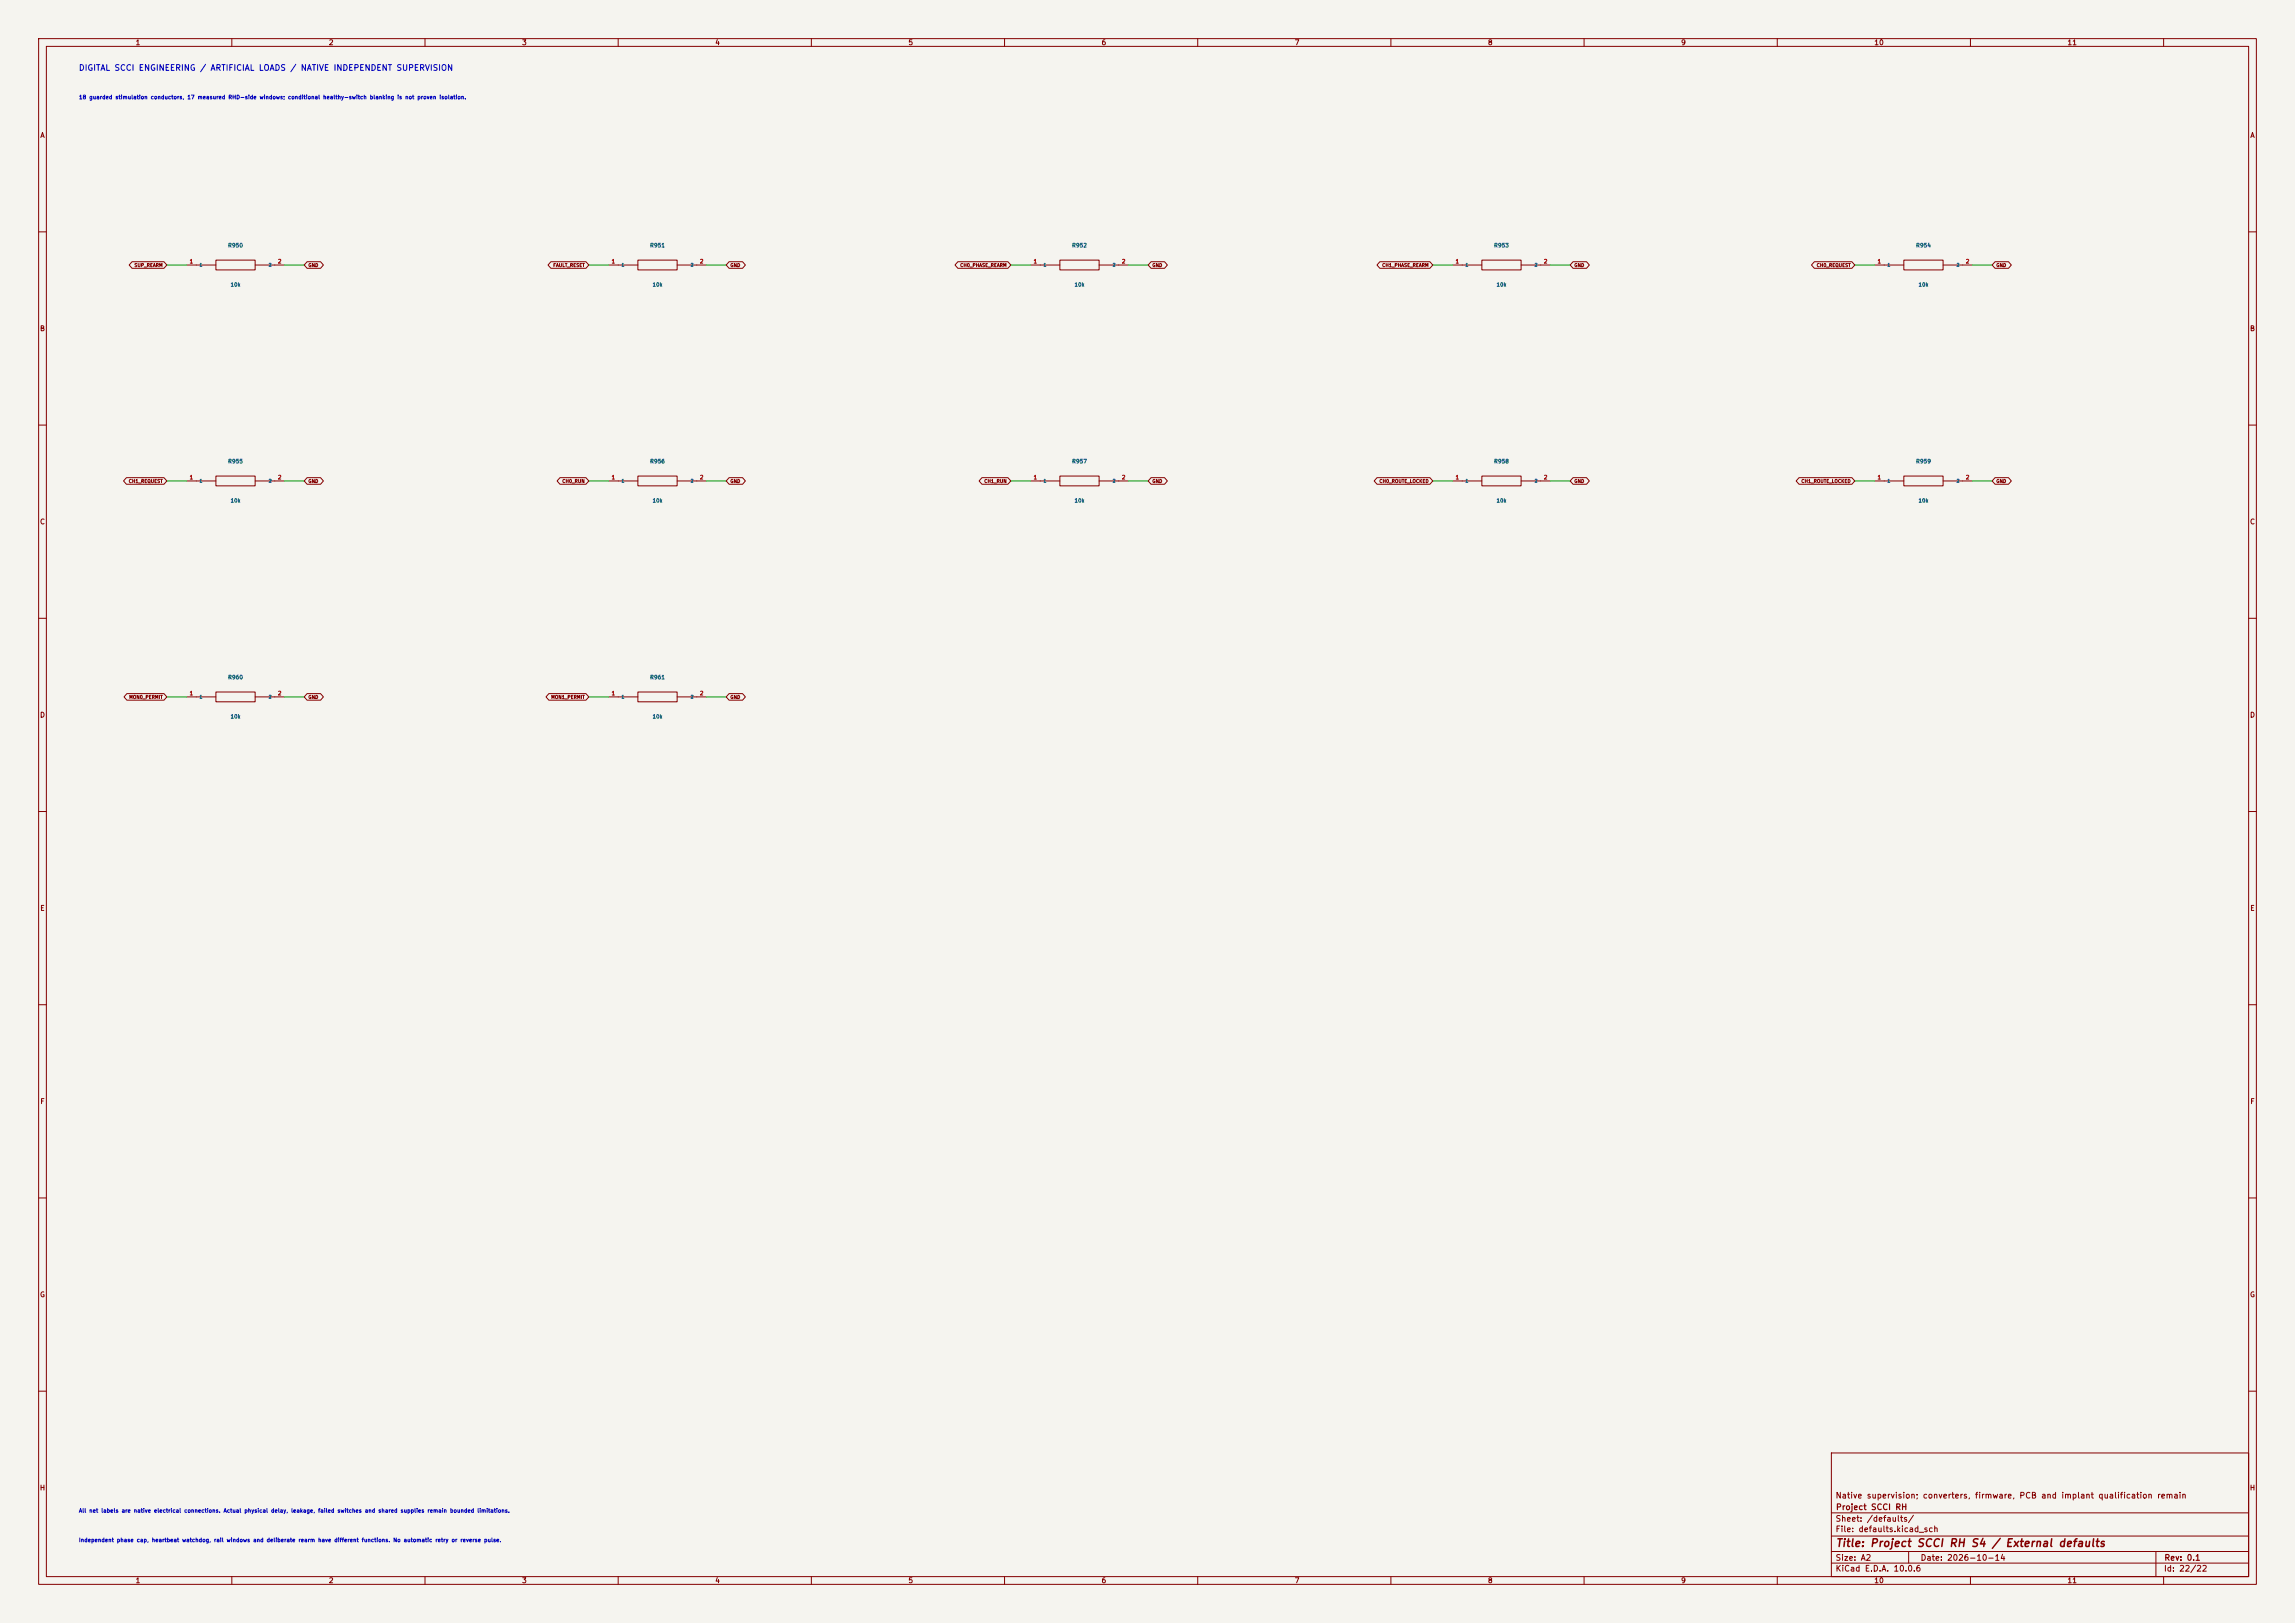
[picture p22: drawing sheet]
<svg xmlns="http://www.w3.org/2000/svg" width="594mm" height="420mm" viewBox="0 0 594 420" stroke-linecap="round" stroke-linejoin="round" font-family="sans-serif">
<defs><g id="words">
<text font-size="2" fill="#840000" x="475" y="400.8">Title: Project SCCI RH S4 / External defaults</text>
<text font-size="1.5" fill="#0000c2" x="20.3" y="18.7">DIGITAL SCCI ENGINEERING / ARTIFICIAL LOADS / NATIVE INDEPENDENT SUPERVISION</text>
<g font-size="1.5" fill="#840000">
<text x="475" y="388.1">Native supervision; converters, firmware, PCB and implant qualification remain</text>
<text x="475" y="394.1">Sheet: /defaults/</text>
<text x="475.1" y="391.1">Project SCCI RH</text>
<text x="475" y="396.8">File: defaults.kicad_sch</text>
<text x="475" y="407">KiCad E.D.A. 10.0.6</text>
<text x="475" y="404.2">Size: A2</text>
<text x="497" y="404.2">Date: 2026-10-14</text>
<text x="560" y="407">Id: 22/22</text>
<text x="560.1" y="404.2">Rev: 0.1</text>
</g>
<g font-size="1.3" fill="#840000">
<text x="35" y="12">1</text>
<text x="85" y="12">2</text>
<text x="135" y="12">3</text>
<text x="185" y="12">4</text>
<text x="235" y="12">5</text>
<text x="285" y="12">6</text>
<text x="335" y="12">7</text>
<text x="385" y="12">8</text>
<text x="435" y="12">9</text>
<text x="485" y="12">10</text>
<text x="535" y="12">11</text>
<text x="10.3" y="36">A</text>
<text x="582.3" y="36">A</text>
<text x="10.2" y="86">B</text>
<text x="582.2" y="86">B</text>
<text x="10.2" y="136">C</text>
<text x="582.2" y="136">C</text>
<text x="10.2" y="186">D</text>
<text x="582.2" y="186">D</text>
<text x="10.3" y="236">E</text>
<text x="582.3" y="236">E</text>
<text x="10.3" y="286">F</text>
<text x="582.3" y="286">F</text>
<text x="10.2" y="336">G</text>
<text x="582.2" y="336">G</text>
<text x="10.2" y="386">H</text>
<text x="582.2" y="386">H</text>
<text x="35" y="410">1</text>
<text x="85" y="410">2</text>
<text x="135" y="410">3</text>
<text x="185" y="410">4</text>
<text x="235" y="410">5</text>
<text x="285" y="410">6</text>
<text x="335" y="410">7</text>
<text x="385" y="410">8</text>
<text x="435" y="410">9</text>
<text x="485" y="410">10</text>
<text x="535" y="410">11</text>
</g>
<g font-size="1" fill="#0000c2">
<text x="20.3" y="25.9">18 guarded stimulation conductors, 17 measured RHD-side windows; conditional healthy-switch blanking is not proven isolation.</text>
<text x="20.3" y="391.7">All net labels are native electrical connections. Actual physical delay, leakage, failed switches and shared supplies remain bounded limitations.</text>
<text x="20.3" y="399.3">Independent phase cap, heartbeat watchdog, rail windows and deliberate rearm have different functions. No automatic retry or reverse pulse.</text>
</g>
<g font-size="1" fill="#006464">
<text x="58.9" y="64.3">R950</text>
<text x="168.2" y="64.3">R951</text>
<text x="277.4" y="64.3">R952</text>
<text x="386.6" y="64.3">R953</text>
<text x="495.8" y="64.3">R954</text>
<text x="59.6" y="74.4">10k</text>
<text x="168.8" y="74.4">10k</text>
<text x="278" y="74.4">10k</text>
<text x="387.2" y="74.4">10k</text>
<text x="496.5" y="74.4">10k</text>
<text x="58.9" y="120.1">R955</text>
<text x="168.2" y="120.1">R956</text>
<text x="277.4" y="120.1">R957</text>
<text x="386.6" y="120.1">R958</text>
<text x="495.8" y="120.1">R959</text>
<text x="59.6" y="130.3">10k</text>
<text x="168.8" y="130.3">10k</text>
<text x="278" y="130.3">10k</text>
<text x="387.2" y="130.3">10k</text>
<text x="496.5" y="130.3">10k</text>
<text x="58.9" y="176">R960</text>
<text x="168.2" y="176">R961</text>
<text x="59.6" y="186.1">10k</text>
<text x="168.8" y="186.1">10k</text>
</g>
<g font-size="1" fill="#a90000">
<text x="49" y="68.4">1</text>
<text x="71.8" y="68.4">2</text>
<text x="158.2" y="68.4">1</text>
<text x="181" y="68.4">2</text>
<text x="267.4" y="68.4">1</text>
<text x="290.3" y="68.4">2</text>
<text x="376.6" y="68.4">1</text>
<text x="399.5" y="68.4">2</text>
<text x="485.8" y="68.4">1</text>
<text x="508.7" y="68.4">2</text>
<text x="49" y="124.3">1</text>
<text x="71.8" y="124.3">2</text>
<text x="158.2" y="124.3">1</text>
<text x="181" y="124.3">2</text>
<text x="267.4" y="124.3">1</text>
<text x="290.3" y="124.3">2</text>
<text x="376.6" y="124.3">1</text>
<text x="399.5" y="124.3">2</text>
<text x="485.8" y="124.3">1</text>
<text x="508.7" y="124.3">2</text>
<text x="49" y="180.2">1</text>
<text x="71.8" y="180.2">2</text>
<text x="158.2" y="180.2">1</text>
<text x="181" y="180.2">2</text>
</g>
<g font-size=".9" fill="#840000">
<text x="34.7" y="69.3">SUP_REARM</text>
<text x="79.7" y="69.3">GND</text>
<text x="143.1" y="69.3">FAULT_RESET</text>
<text x="188.9" y="69.3">GND</text>
<text x="248.4" y="69.3">CH0_PHASE_REARM</text>
<text x="298.2" y="69.3">GND</text>
<text x="357.6" y="69.3">CH1_PHASE_REARM</text>
<text x="407.4" y="69.3">GND</text>
<text x="470.1" y="69.3">CH0_REQUEST</text>
<text x="516.6" y="69.3">GND</text>
<text x="33.2" y="125.2">CH1_REQUEST</text>
<text x="79.7" y="125.2">GND</text>
<text x="145.4" y="125.2">CH0_RUN</text>
<text x="188.9" y="125.2">GND</text>
<text x="254.6" y="125.2">CH1_RUN</text>
<text x="298.2" y="125.2">GND</text>
<text x="356.9" y="125.2">CH0_ROUTE_LOCKED</text>
<text x="407.4" y="125.2">GND</text>
<text x="466.1" y="125.2">CH1_ROUTE_LOCKED</text>
<text x="516.6" y="125.2">GND</text>
<text x="33.3" y="181">MON0_PERMIT</text>
<text x="79.7" y="181">GND</text>
<text x="142.6" y="181">MON1_PERMIT</text>
<text x="188.9" y="181">GND</text>
</g>
<g font-size=".9" fill="#006464">
<text x="51.5" y="69.2">1</text>
<text x="69.4" y="69.2">2</text>
<text x="160.7" y="69.2">1</text>
<text x="178.6" y="69.2">2</text>
<text x="270" y="69.2">1</text>
<text x="287.9" y="69.2">2</text>
<text x="379.2" y="69.2">1</text>
<text x="397.1" y="69.2">2</text>
<text x="488.4" y="69.2">1</text>
<text x="506.3" y="69.2">2</text>
<text x="51.5" y="125.1">1</text>
<text x="69.4" y="125.1">2</text>
<text x="160.7" y="125.1">1</text>
<text x="178.6" y="125.1">2</text>
<text x="270" y="125.1">1</text>
<text x="287.9" y="125.1">2</text>
<text x="379.2" y="125.1">1</text>
<text x="397.1" y="125.1">2</text>
<text x="488.4" y="125.1">1</text>
<text x="506.3" y="125.1">2</text>
<text x="51.5" y="181">1</text>
<text x="69.4" y="181">2</text>
<text x="160.7" y="181">1</text>
<text x="178.6" y="181">2</text>
</g>
</g></defs>
<path d="M0 0h594v420h-594z" fill="#f5f4ef" stroke="#f5f4ef" stroke-width=".26"/>
<g fill="none" stroke="#840000" stroke-width=".26">
<path d="M10 10h574v400h-574zM12 12h570v396h-570zM60 10v2M110 10v2M160 10v2M210 10v2M260 10v2M310 10v2M360 10v2M410 10v2M460 10v2M510 10v2"/>
<path d="M560 10v2M10 60h2M34.2 67.7h8.2l.8 .9-.8 .8h-8.2l-.8-.8zM48.3 68.6h7.6M55.9 67.3h10.1v2.6h-10.1zM66 68.6h7.7M79.5 67.7h3.5l.7 .9-.7 .8h-3.5l-.8-.8zM142.6 67.7h9.1l.7 .9-.7 .8h-9.1l-.8-.8zM157.5 68.6h7.6M165.1 67.3h10.2v2.6h-10.2zM175.3 68.6h7.6M188.7 67.7h3.5l.7 .9-.7 .8h-3.5l-.7-.8z"/>
<path d="M247.9 67.7h13l.7 .9-.7 .8h-13l-.7-.8zM266.7 68.6h7.6M274.3 67.3h10.2v2.6h-10.2zM284.5 68.6h7.6M297.9 67.7h3.5l.8 .9-.8 .8h-3.5l-.7-.8zM357.1 67.7h13l.7 .9-.7 .8h-13l-.7-.8zM375.9 68.6h7.6M383.5 67.3h10.2v2.6h-10.2zM393.7 68.6h7.6M407.1 67.7h3.5l.8 .9-.8 .8h-3.5l-.7-.8zM469.6 67.7h9.7l.8 .9-.8 .8h-9.7l-.7-.8zM485.1 68.6h7.7"/>
<path d="M492.8 67.3h10.1v2.6h-10.1zM502.9 68.6h7.6M516.4 67.7h3.4l.8 .9-.8 .8h-3.4l-.8-.8zM582 60h2M10 110h2M582 110h2M32.7 123.6h9.7l.8 .9-.8 .8h-9.7l-.7-.8zM48.3 124.5h7.6M55.9 123.2h10.1v2.5h-10.1zM66 124.5h7.7M79.5 123.6h3.5l.7 .9-.7 .8h-3.5l-.8-.8zM144.9 123.6h6.8l.7 .9-.7 .8h-6.8l-.7-.8z"/>
<path d="M157.5 124.5h7.6M165.1 123.2h10.2v2.5h-10.2zM175.3 124.5h7.6M188.7 123.6h3.5l.7 .9-.7 .8h-3.5l-.7-.8zM254.2 123.6h6.7l.7 .9-.7 .8h-6.7l-.8-.8zM266.7 124.5h7.6M274.3 123.2h10.2v2.5h-10.2zM284.5 124.5h7.6M297.9 123.6h3.5l.8 .9-.8 .8h-3.5l-.7-.8zM356.4 123.6h13.7l.7 .9-.7 .8h-13.7l-.7-.8zM375.9 124.5h7.6M383.5 123.2h10.2v2.5h-10.2z"/>
<path d="M393.7 124.5h7.6M407.1 123.6h3.5l.8 .9-.8 .8h-3.5l-.7-.8zM465.6 123.6h13.7l.8 .9-.8 .8h-13.7l-.7-.8zM485.1 124.5h7.7M492.8 123.2h10.1v2.5h-10.1zM502.9 124.5h7.6M516.4 123.6h3.4l.8 .9-.8 .8h-3.4l-.8-.8zM10 160h2M32.8 179.5h9.6l.8 .8-.8 .9h-9.6l-.7-.9zM55.9 179.1h10.1v2.5h-10.1zM79.5 179.5h3.5l.7 .8-.7 .9h-3.5l-.8-.9zM142.1 179.5h9.6l.7 .8-.7 .9h-9.6l-.8-.9z"/>
<path d="M165.1 179.1h10.2v2.5h-10.2zM188.7 179.5h3.5l.7 .8-.7 .9h-3.5l-.7-.9zM582 160h2M48.3 180.3h7.6M66 180.3h7.7M157.5 180.3h7.6M175.3 180.3h7.6M10 210h2M582 210h2M10 260h2M582 260h2M10 310h2"/>
<path d="M582 310h2M10 360h2M474 376h108v32h-108zM582 360h2M474 397.5h108M474 391.5h108M60 408v2M110 408v2M160 408v2M210 408v2M260 408v2M310 408v2"/>
<path d="M360 408v2M410 408v2M460 408v2M474 404.5h108M474 401.5h108M494 401.5v3M510 408v2M558 401.5v6.5M560 408v2"/>
</g>
<g fill="none" stroke="#009600" stroke-width=".26">
<path d="M43.2 68.6h5.1M73.7 68.6h5M152.4 68.6h5.1M182.9 68.6h5.1M261.6 68.6h5.1M292.1 68.6h5.1M370.8 68.6h5.1M401.3 68.6h5.1M480.1 68.6h5M510.5 68.6h5.1M43.2 124.5h5.1M73.7 124.5h5"/>
<path d="M152.4 124.5h5.1M182.9 124.5h5.1M261.6 124.5h5.1M292.1 124.5h5.1M370.8 124.5h5.1M401.3 124.5h5.1M480.1 124.5h5M510.5 124.5h5.1M43.2 180.3h5.1M73.7 180.3h5M152.4 180.3h5.1M182.9 180.3h5.1"/>
</g>
<use href="#words"/>
</svg>
